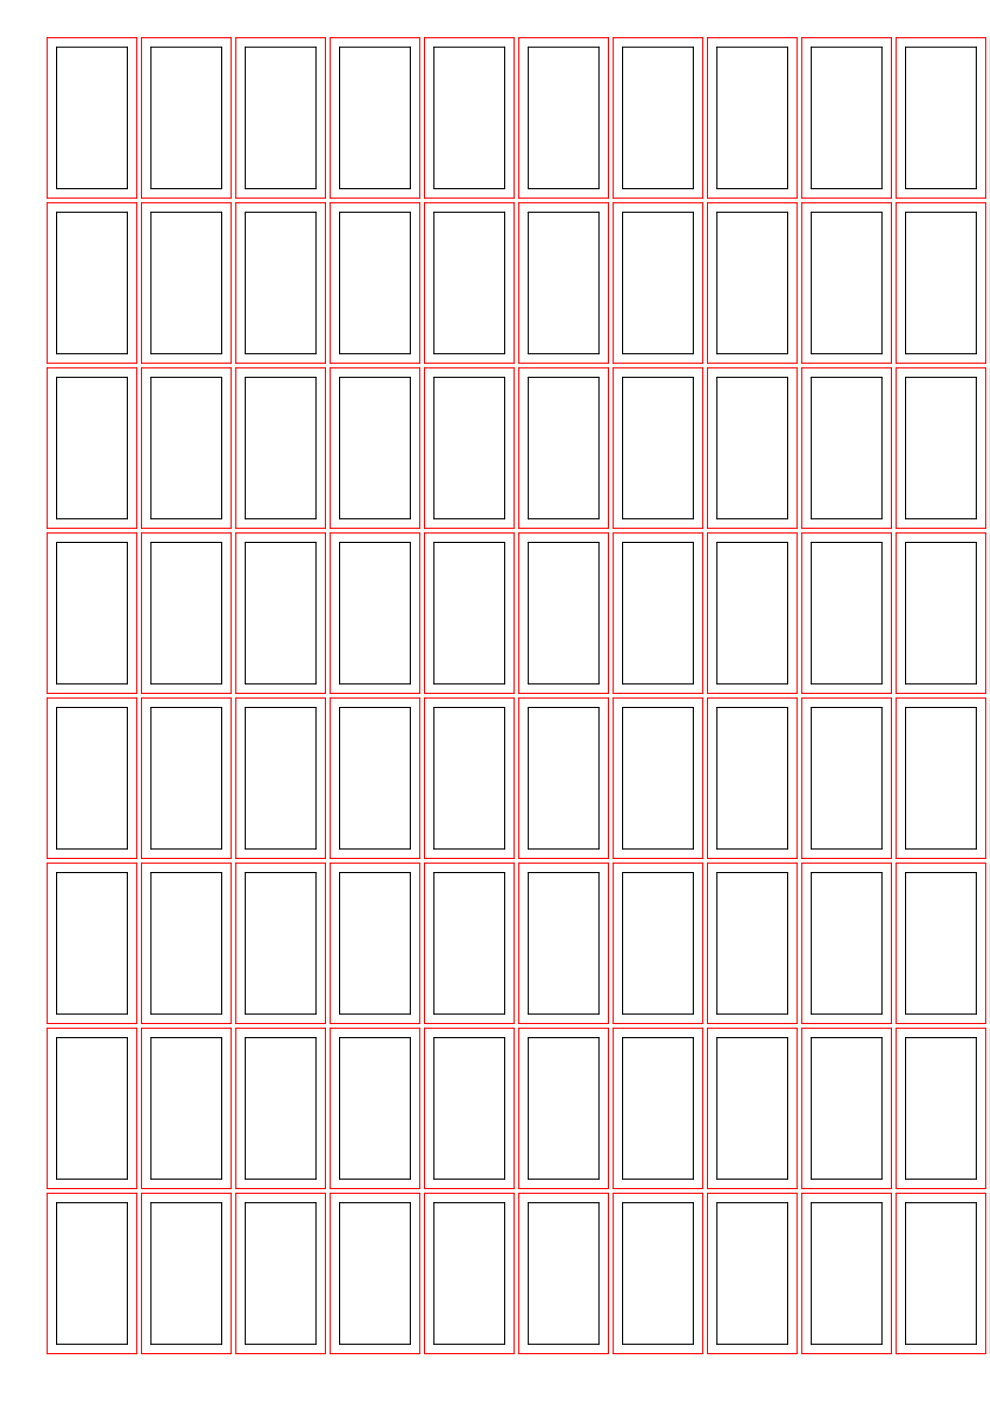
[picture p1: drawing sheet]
<svg xmlns="http://www.w3.org/2000/svg" width="210mm" height="297mm" viewBox="0 0 210 297" stroke-linecap="round" stroke-linejoin="round" font-family="sans-serif">
<g fill="none" stroke="#000" stroke-width=".25">
<path d="M12 10h15v30h-15zM32 10h15v30h-15zM52 10h15v30h-15zM72 10h15v30h-15zM92 10h15v30h-15zM112 10h15v30h-15zM132 10h15v30h-15zM152 10h15v30h-15zM172 10h15v30h-15zM192 10h15v30h-15zM12 45h15v30h-15zM32 45h15v30h-15z"/>
<path d="M52 45h15v30h-15zM72 45h15v30h-15zM92 45h15v30h-15zM112 45h15v30h-15zM132 45h15v30h-15zM152 45h15v30h-15zM172 45h15v30h-15zM192 45h15v30h-15zM12 80h15v30h-15zM32 80h15v30h-15zM52 80h15v30h-15zM72 80h15v30h-15z"/>
<path d="M92 80h15v30h-15zM112 80h15v30h-15zM132 80h15v30h-15zM152 80h15v30h-15zM172 80h15v30h-15zM192 80h15v30h-15zM12 115h15v30h-15zM32 115h15v30h-15zM52 115h15v30h-15zM72 115h15v30h-15zM92 115h15v30h-15zM112 115h15v30h-15z"/>
<path d="M132 115h15v30h-15zM152 115h15v30h-15zM172 115h15v30h-15zM192 115h15v30h-15zM12 150h15v30h-15zM32 150h15v30h-15zM52 150h15v30h-15zM72 150h15v30h-15zM92 150h15v30h-15zM112 150h15v30h-15zM132 150h15v30h-15zM152 150h15v30h-15z"/>
<path d="M172 150h15v30h-15zM192 150h15v30h-15zM12 185h15v30h-15zM32 185h15v30h-15zM52 185h15v30h-15zM72 185h15v30h-15zM92 185h15v30h-15zM112 185h15v30h-15zM132 185h15v30h-15zM152 185h15v30h-15zM172 185h15v30h-15zM192 185h15v30h-15z"/>
<path d="M12 220h15v30h-15zM32 220h15v30h-15zM52 220h15v30h-15zM72 220h15v30h-15zM92 220h15v30h-15zM112 220h15v30h-15zM132 220h15v30h-15zM152 220h15v30h-15zM172 220h15v30h-15zM192 220h15v30h-15zM12 255h15v30h-15zM32 255h15v30h-15z"/>
<path d="M52 255h15v30h-15zM72 255h15v30h-15zM92 255h15v30h-15zM112 255h15v30h-15zM132 255h15v30h-15zM152 255h15v30h-15zM172 255h15v30h-15zM192 255h15v30h-15z"/>
</g>
<g fill="none" stroke="#f00" stroke-width=".25">
<path d="M10 8h19v34h-19zM30 8h19v34h-19zM50 8h19v34h-19zM70 8h19v34h-19zM90 8h19v34h-19zM110 8h19v34h-19zM130 8h19v34h-19zM150 8h19v34h-19zM170 8h19v34h-19zM190 8h19v34h-19zM10 43h19v34h-19zM30 43h19v34h-19z"/>
<path d="M50 43h19v34h-19zM70 43h19v34h-19zM90 43h19v34h-19zM110 43h19v34h-19zM130 43h19v34h-19zM150 43h19v34h-19zM170 43h19v34h-19zM190 43h19v34h-19zM10 78h19v34h-19zM30 78h19v34h-19zM50 78h19v34h-19zM70 78h19v34h-19z"/>
<path d="M90 78h19v34h-19zM110 78h19v34h-19zM130 78h19v34h-19zM150 78h19v34h-19zM170 78h19v34h-19zM190 78h19v34h-19zM10 113h19v34h-19zM30 113h19v34h-19zM50 113h19v34h-19zM70 113h19v34h-19zM90 113h19v34h-19zM110 113h19v34h-19z"/>
<path d="M130 113h19v34h-19zM150 113h19v34h-19zM170 113h19v34h-19zM190 113h19v34h-19zM10 148h19v34h-19zM30 148h19v34h-19zM50 148h19v34h-19zM70 148h19v34h-19zM90 148h19v34h-19zM110 148h19v34h-19zM130 148h19v34h-19zM150 148h19v34h-19z"/>
<path d="M170 148h19v34h-19zM190 148h19v34h-19zM10 183h19v34h-19zM30 183h19v34h-19zM50 183h19v34h-19zM70 183h19v34h-19zM90 183h19v34h-19zM110 183h19v34h-19zM130 183h19v34h-19zM150 183h19v34h-19zM170 183h19v34h-19zM190 183h19v34h-19z"/>
<path d="M10 218h19v34h-19zM30 218h19v34h-19zM50 218h19v34h-19zM70 218h19v34h-19zM90 218h19v34h-19zM110 218h19v34h-19zM130 218h19v34h-19zM150 218h19v34h-19zM170 218h19v34h-19zM190 218h19v34h-19zM10 253h19v34h-19zM30 253h19v34h-19z"/>
<path d="M50 253h19v34h-19zM70 253h19v34h-19zM90 253h19v34h-19zM110 253h19v34h-19zM130 253h19v34h-19zM150 253h19v34h-19zM170 253h19v34h-19zM190 253h19v34h-19z"/>
</g>
</svg>
